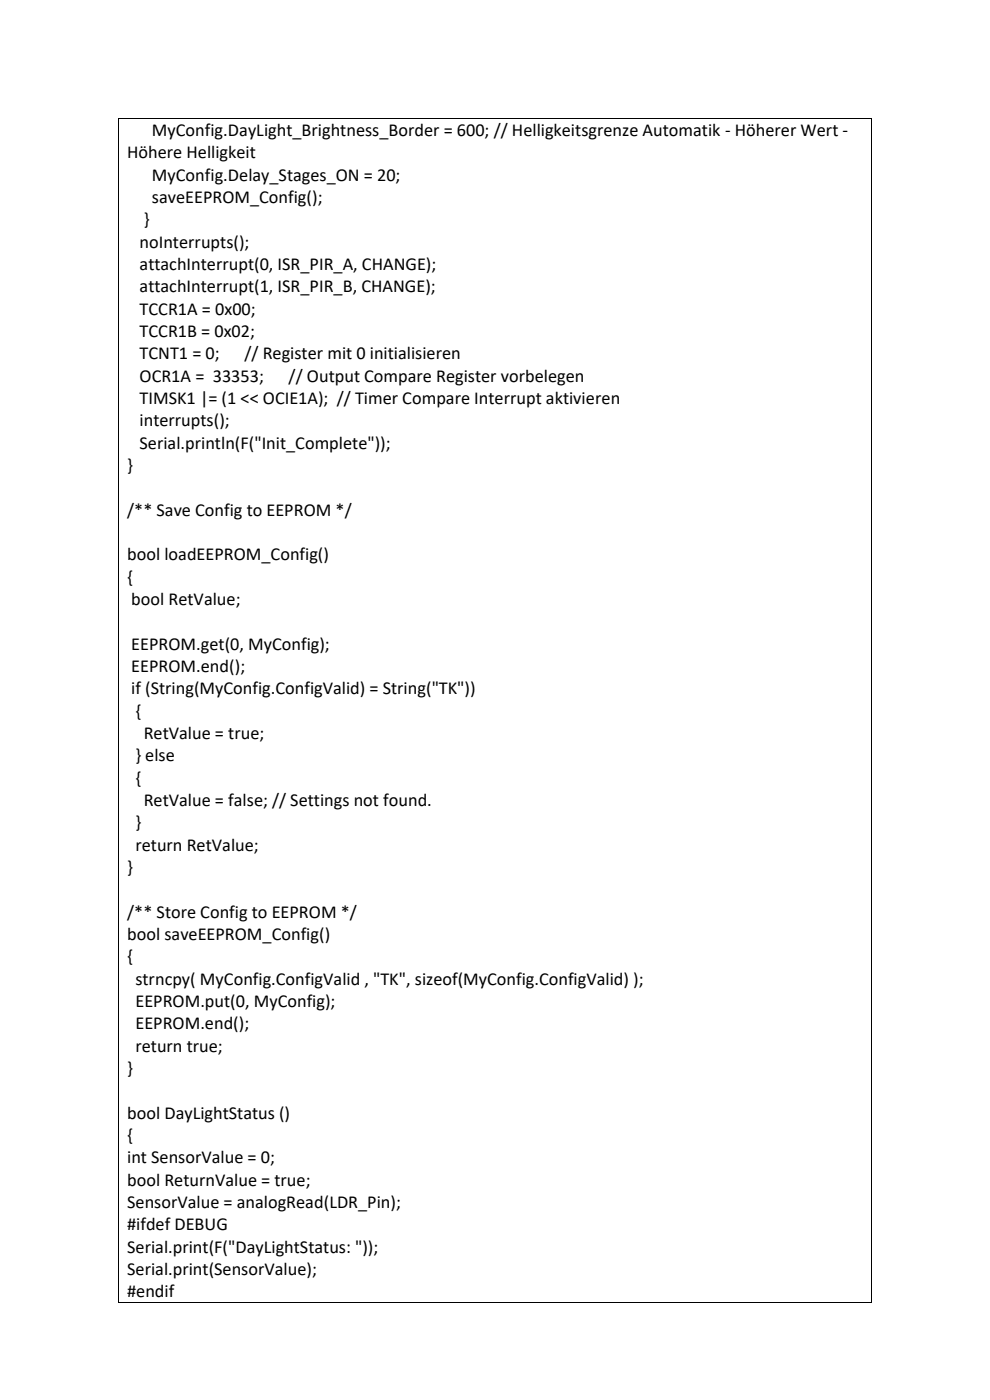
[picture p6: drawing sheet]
<svg xmlns="http://www.w3.org/2000/svg" width="210mm" height="297mm" viewBox="0 0 210 297" stroke-linecap="round" stroke-linejoin="round" font-family="sans-serif">
<defs><g id="words">
<g font-size="3.9">
<text x="32.2" y="28.9">MyConfig.DayLight_Brightness_Border = 600; // Helligkeitsgrenze Automatik - Höherer Wert -</text>
<text x="27" y="33.6">Höhere Helligkeit</text>
<text x="32.2" y="38.4">MyConfig.Delay_Stages_ON = 20;</text>
<text x="30.5" y="47.8">}</text>
<text x="32.2" y="43.1">saveEEPROM_Config();</text>
<text x="29.6" y="52.6">noInterrupts();</text>
<text x="29.6" y="57.3">attachInterrupt(0, ISR_PIR_A, CHANGE);</text>
<text x="29.6" y="62">attachInterrupt(1, ISR_PIR_B, CHANGE);</text>
<text x="29.6" y="66.8">TCCR1A = 0x00;</text>
<text x="29.6" y="71.5">TCCR1B = 0x02;</text>
<text x="29.6" y="76.2">TCNT1 = 0;</text>
<text x="51.9" y="76.2">// Register mit 0 initialisieren</text>
<text x="29.6" y="81">OCR1A = 33353;</text>
<text x="61.2" y="81">// Output Compare Register vorbelegen</text>
<text x="29.6" y="85.7">TIMSK1 |= (1 &lt;&lt; OCIE1A); // Timer Compare Interrupt aktivieren</text>
<text x="29.6" y="90.4">interrupts();</text>
<text x="29.6" y="95.2">Serial.println(F(&quot;Init_Complete&quot;));</text>
<text x="27" y="99.9">}</text>
<text x="27" y="109.4">/** Save Config to EEPROM */</text>
<text x="27" y="118.9">bool loadEEPROM_Config()</text>
<text x="27" y="123.6">{</text>
<text x="27.9" y="128.4">bool RetValue;</text>
<text x="27.9" y="137.8">EEPROM.get(0, MyConfig);</text>
<text x="27.9" y="142.6">EEPROM.end();</text>
<text x="27.9" y="147.3">if (String(MyConfig.ConfigValid) = String(&quot;TK&quot;))</text>
<text x="28.7" y="152">{</text>
<text x="28.7" y="161.5">} else</text>
<text x="30.5" y="156.8">RetValue = true;</text>
<text x="28.7" y="166.2">{</text>
<text x="30.5" y="171">RetValue = false; // Settings not found.</text>
<text x="28.7" y="175.7">}</text>
<text x="27" y="185.2">}</text>
<text x="28.7" y="180.4">return RetValue;</text>
<text x="27" y="194.7">/** Store Config to EEPROM */</text>
<text x="27" y="199.4">bool saveEEPROM_Config()</text>
<text x="27" y="204.1">{</text>
<text x="28.7" y="208.9">strncpy( MyConfig.ConfigValid , &quot;TK&quot;, sizeof(MyConfig.ConfigValid) );</text>
<text x="28.7" y="213.6">EEPROM.put(0, MyConfig);</text>
<text x="28.7" y="218.4">EEPROM.end();</text>
<text x="27" y="227.8">}</text>
<text x="28.7" y="223.1">return true;</text>
<text x="27" y="237.3">bool DayLightStatus ()</text>
<text x="27" y="242">{</text>
<text x="27" y="246.8">int SensorValue = 0;</text>
<text x="27" y="251.5">bool ReturnValue = true;</text>
<text x="27" y="256.2">SensorValue = analogRead(LDR_Pin);</text>
<text x="27" y="261">#ifdef DEBUG</text>
<text x="27" y="265.7">Serial.print(F(&quot;DayLightStatus: &quot;));</text>
<text x="27" y="270.5">Serial.print(SensorValue);</text>
<text x="27" y="275.2">#endif</text>
</g>
</g></defs>
<g fill="#000">
<path d="M25 25h.2v.2h-.2z" fill-rule="evenodd"/>
<path d="M25 25h.2v.2h-.2z" fill-rule="evenodd"/>
<path d="M184.8 25h.2v.2h-.2z" fill-rule="evenodd"/>
<path d="M184.8 25h.2v.2h-.2z" fill-rule="evenodd"/>
<path d="M25 276.2h.2v.2h-.2z" fill-rule="evenodd"/>
<path d="M25 276.2h.2v.2h-.2z" fill-rule="evenodd"/>
<path d="M184.8 276.2h.2v.2h-.2z" fill-rule="evenodd"/>
<path d="M184.8 276.2h.2v.2h-.2z" fill-rule="evenodd"/>
</g>
<path d="M25.1 25.2v251M25.2 25.1h159.6M184.9 25.2v251M25.2 276.3h159.6" fill="none" stroke="#000" stroke-width=".21"/>
<use href="#words"/>
</svg>
